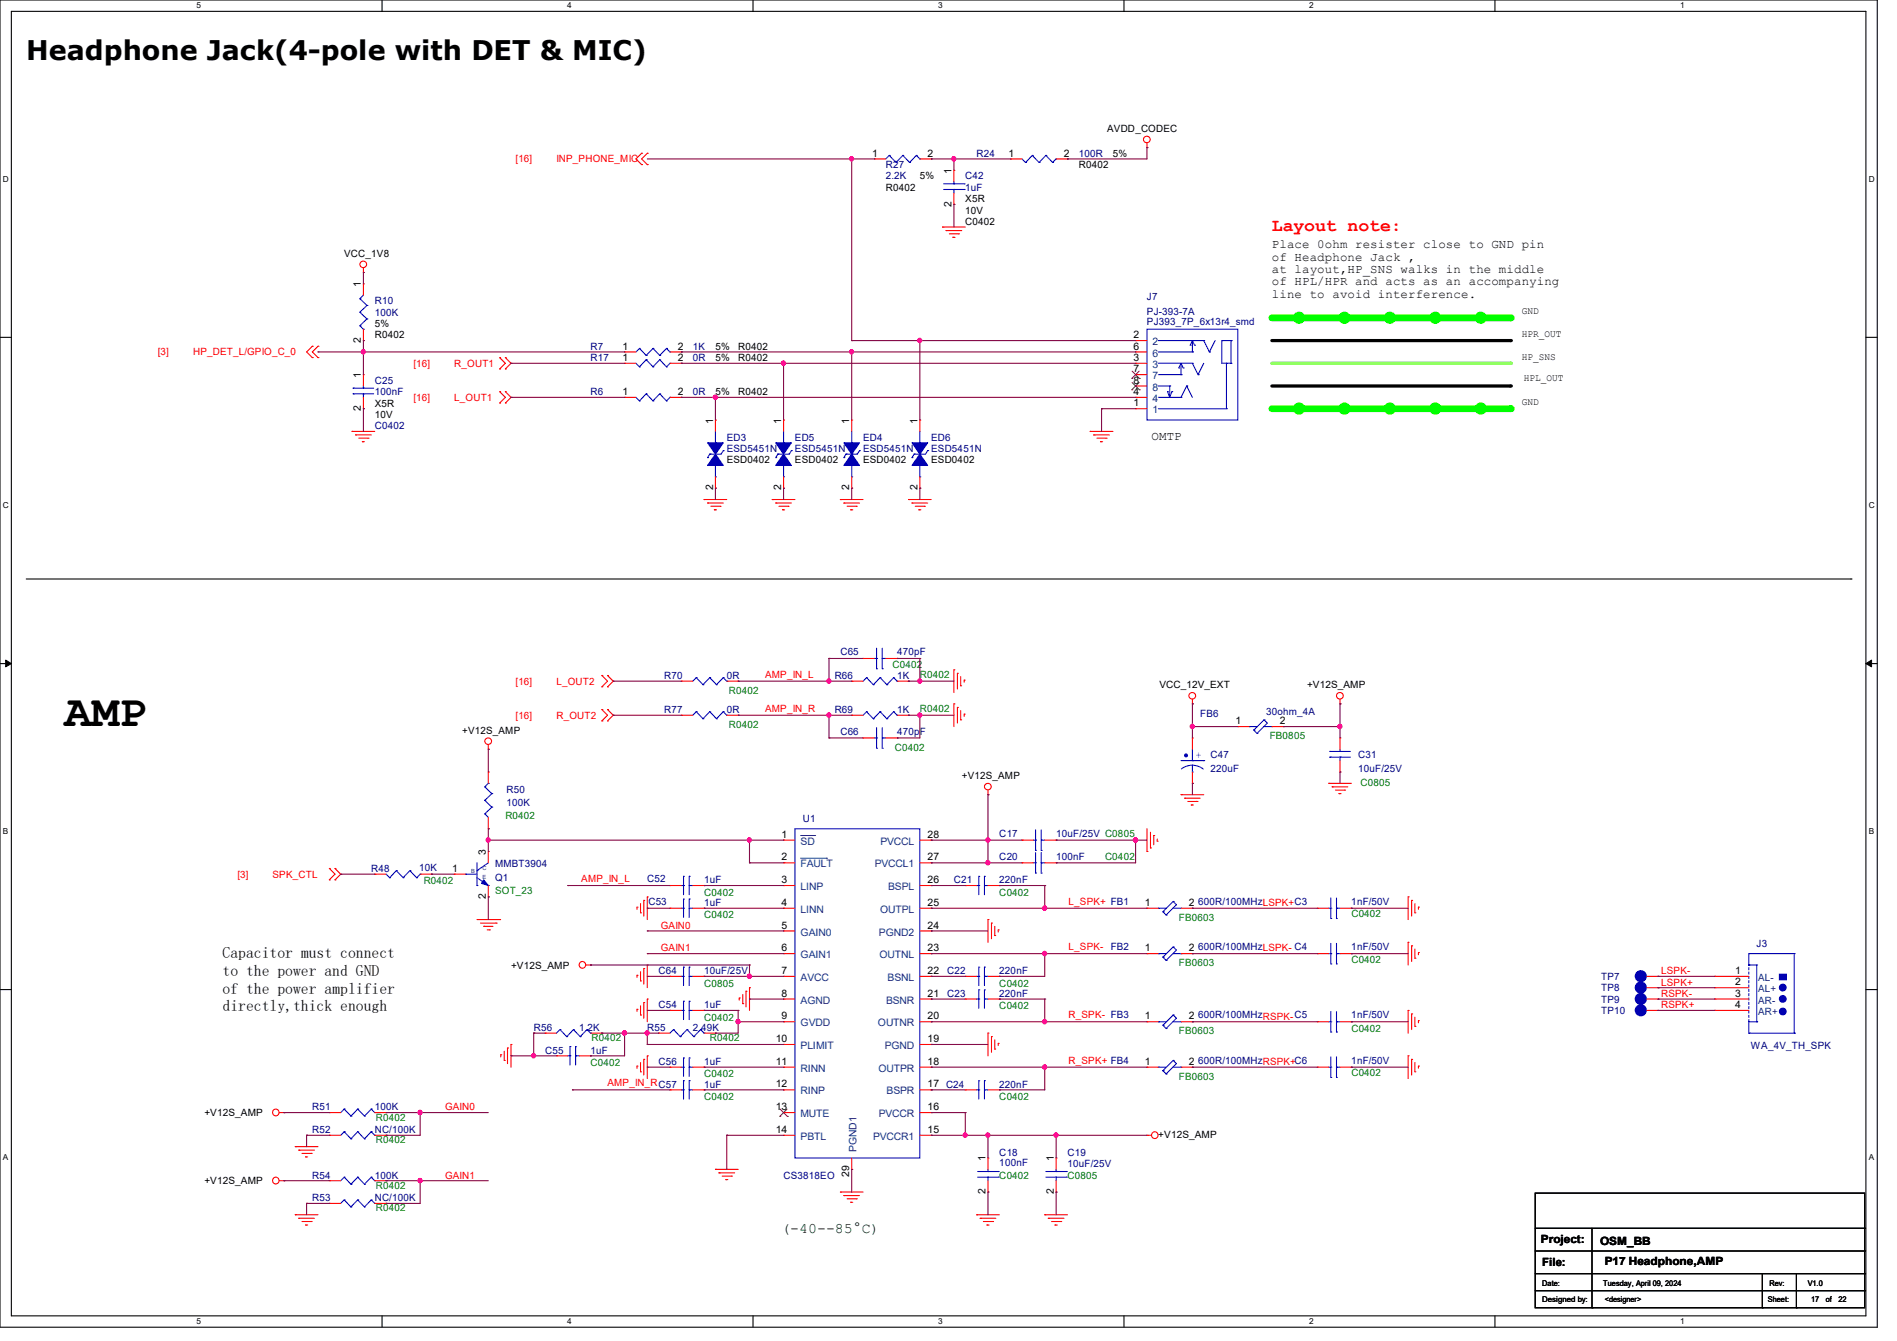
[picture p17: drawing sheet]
<svg xmlns="http://www.w3.org/2000/svg" width="297mm" height="210mm" viewBox="0 0 297 210" stroke-linecap="round" stroke-linejoin="round" font-family="sans-serif">
<defs><g id="words">
<text font-size="7.1" x="10.1" y="113.7">AMP</text>
<text font-size="4.2" x="4.1" y="9.4">Headphone Jack(4-pole with DET &amp; MIC)</text>
<text font-size="2.8" fill="#f00" x="199.1" y="36.2">Layout note:</text>
<g font-size="2.5">
<text x="34.8" y="150">Capacitor must connect</text>
<text x="34.8" y="152.8">to the power and GND</text>
<text x="34.8" y="155.6">of the power amplifier</text>
<text x="34.8" y="158.4">directly,thick enough</text>
</g>
<text font-size="2.3" fill="#004000" x="122.3" y="193.2">(-40--85°C)</text>
<g font-size="1.9">
<text x="199.1" y="38.9">Place 0ohm resister close to GND pin</text>
<text x="199.1" y="40.8">of Headphone Jack ,</text>
<text x="199.1" y="42.8">at layout,HP_SNS walks in the middle</text>
<text x="199.1" y="44.7">of HPL/HPR and acts as an accompanying</text>
<text x="199.1" y="46.7">line to avoid interference.</text>
<text x="180.3" y="68.9">OMTP</text>
</g>
<g font-size="1.8">
<text x="241.3" y="194.7">Project:</text>
<text x="250.5" y="194.9">OSM_BB</text>
<text x="241.5" y="198.3">File:</text>
<text x="251.3" y="198.1">P17 Headphone,AMP</text>
</g>
<g font-size="1.6">
<text x="173.4" y="20.7">AVDD_CODEC</text>
<text x="136.6" y="24.5">1</text>
<text x="138.7" y="29.9">R0402</text>
<text x="144" y="28.1">5%</text>
<text x="145.2" y="24.5">2</text>
<text x="149" y="27.2" transform="rotate(-90 149 27.2)">1</text>
<text x="157.9" y="24.5">1</text>
<text x="166.6" y="24.5">2</text>
<text x="168.9" y="26.3">R0402</text>
<text x="174.2" y="24.6">5%</text>
<text x="149" y="32.3" transform="rotate(-90 149 32.3)">2</text>
<text x="151.1" y="35.2">C0402</text>
<text x="151.1" y="31.7">X5R</text>
<text x="151.1" y="33.4">10V</text>
<text x="53.9" y="40.2">VCC_1V8</text>
<text x="56.5" y="45" transform="rotate(-90 56.5 45)">1</text>
<text x="56.5" y="53.7" transform="rotate(-90 56.5 53.7)">2</text>
<text x="58.7" y="53">R0402</text>
<text x="58.7" y="51.2">5%</text>
<text x="177.5" y="53">2</text>
<text x="238.3" y="49.2">GND</text>
<text x="238.3" y="52.8">HPR_OUT</text>
<text x="56.5" y="59.2" transform="rotate(-90 56.5 59.2)">1</text>
<text x="97.4" y="56.5">1</text>
<text x="97.4" y="54.7">1</text>
<text x="106.1" y="56.5">2</text>
<text x="106.1" y="54.7">2</text>
<text x="112" y="56.6">5%</text>
<text x="112" y="54.8">5%</text>
<text x="115.6" y="56.6">R0402</text>
<text x="115.6" y="54.8">R0402</text>
<text x="177.5" y="56.5">3</text>
<text x="177.5" y="54.7">6</text>
<text x="177.5" y="58.3">7</text>
<text x="238.3" y="56.3">HP_SNS</text>
<text x="238.6" y="59.7">HPL_OUT</text>
<text x="56.5" y="64.3" transform="rotate(-90 56.5 64.3)">2</text>
<text x="58.7" y="63.7">X5R</text>
<text x="58.7" y="65.4">10V</text>
<text x="97.4" y="61.8">1</text>
<text x="106.1" y="61.8">2</text>
<text x="112" y="61.9">5%</text>
<text x="115.6" y="61.9">R0402</text>
<text x="177.5" y="63.6">1</text>
<text x="177.5" y="61.8">4</text>
<text x="177.5" y="60.1">8</text>
<text x="238.3" y="63.5">GND</text>
<text x="111.6" y="66.3" transform="rotate(-90 111.6 66.3)">1</text>
<text x="122.3" y="66.3" transform="rotate(-90 122.3 66.3)">1</text>
<text x="133" y="66.3" transform="rotate(-90 133 66.3)">1</text>
<text x="143.6" y="66.3" transform="rotate(-90 143.6 66.3)">1</text>
<text x="111.6" y="76.8" transform="rotate(-90 111.6 76.8)">2</text>
<text x="113.8" y="72.6">ESD0402</text>
<text x="122.3" y="76.8" transform="rotate(-90 122.3 76.8)">2</text>
<text x="124.5" y="72.6">ESD0402</text>
<text x="133" y="76.8" transform="rotate(-90 133 76.8)">2</text>
<text x="135.1" y="72.6">ESD0402</text>
<text x="143.6" y="76.8" transform="rotate(-90 143.6 76.8)">2</text>
<text x="145.8" y="72.6">ESD0402</text>
<text x="181.5" y="107.8">VCC_12V_EXT</text>
<text x="204.6" y="107.8">+V12S_AMP</text>
<text x="193.5" y="113.4">1</text>
<text x="200.4" y="113.4">2</text>
<text x="72.3" y="114.9">+V12S_AMP</text>
<text x="150.6" y="122">+V12S_AMP</text>
<text x="122.3" y="131.2">1</text>
<text x="145.2" y="131.2">28</text>
<text x="70.8" y="136.5">1</text>
<text x="76.1" y="133.9" transform="rotate(-90 76.1 133.9)">3</text>
<text x="122.3" y="134.7">2</text>
<text x="145.2" y="134.7">27</text>
<text x="76.1" y="140.8" transform="rotate(-90 76.1 140.8)">2</text>
<text x="122.3" y="141.9">4</text>
<text x="122.3" y="138.3">3</text>
<text x="145.2" y="138.3">26</text>
<text x="145.2" y="141.9">25</text>
<text x="179.2" y="141.9">1</text>
<text x="186.1" y="141.9">2</text>
<text x="122.3" y="145.4">5</text>
<text x="122.3" y="149">6</text>
<text x="145.2" y="149">23</text>
<text x="145.2" y="145.4">24</text>
<text x="179.2" y="149">1</text>
<text x="186.1" y="149">2</text>
<text x="80" y="151.7">+V12S_AMP</text>
<text x="122.3" y="152.5">7</text>
<text x="145.2" y="152.5">22</text>
<text x="271.7" y="154.3">2</text>
<text x="271.7" y="152.5">1</text>
<text x="122.3" y="156.1">8</text>
<text x="122.3" y="159.6">9</text>
<text x="145.2" y="156.1">21</text>
<text x="145.2" y="159.6">20</text>
<text x="179.2" y="159.6">1</text>
<text x="186.1" y="159.6">2</text>
<text x="271.7" y="156.1">3</text>
<text x="271.7" y="157.9">4</text>
<text x="121.5" y="163.2">10</text>
<text x="121.5" y="166.8">11</text>
<text x="145.2" y="166.8">18</text>
<text x="145.2" y="163.2">19</text>
<text x="179.2" y="166.8">1</text>
<text x="186.1" y="166.8">2</text>
<text x="121.5" y="173.9">13</text>
<text x="121.5" y="170.3">12</text>
<text x="145.2" y="170.3">17 C24</text>
<text x="145.2" y="173.9">16</text>
<text x="32" y="174.8">+V12S_AMP</text>
<text x="121.5" y="177.4">14</text>
<text x="145.2" y="177.4">15</text>
<text x="181.4" y="178.2">+V12S_AMP</text>
<text x="32" y="185.5">+V12S_AMP</text>
<text x="133" y="184.4" transform="rotate(-90 133 184.4)">29</text>
<text x="154.3" y="181.9" transform="rotate(-90 154.3 181.9)">1</text>
<text x="165" y="181.9" transform="rotate(-90 165 181.9)">1</text>
<text x="154.3" y="187" transform="rotate(-90 154.3 187)">2</text>
<text x="165" y="187" transform="rotate(-90 165 187)">2</text>
</g>
<g font-size="1.6" fill="#f00">
<text x="80.7" y="25.4">[16]</text>
<text x="87.1" y="25.4">INP_PHONE_MIC</text>
<text x="24.7" y="55.7">[3]</text>
<text x="30.2" y="55.7">HP_DET_L/GPIO_C_0</text>
<text x="64.7" y="57.4">[16]</text>
<text x="71.1" y="57.4">R_OUT1</text>
<text x="64.7" y="62.8">[16]</text>
<text x="71.1" y="62.8">L_OUT1</text>
<text x="80.7" y="107.2">[16]</text>
<text x="87.1" y="107.2">L_OUT2</text>
<text x="119.8" y="106.1">AMP_IN_L</text>
<text x="80.7" y="112.6">[16]</text>
<text x="87.1" y="112.6">R_OUT2</text>
<text x="119.8" y="111.5">AMP_IN_R</text>
<text x="37.2" y="137.5">[3]</text>
<text x="42.7" y="137.5">SPK_CTL</text>
<text x="91" y="138.1">AMP_IN_L</text>
<text x="167.3" y="141.7">L_SPK+ FB1</text>
<text x="103.5" y="145.5">GAIN0</text>
<text x="103.5" y="149">GAIN1</text>
<text x="167.3" y="148.8">L_SPK-</text>
<text x="260.1" y="152.6">LSPK-</text>
<text x="260.1" y="154.3">LSPK+</text>
<text x="167.3" y="159.5">R_SPK- FB3</text>
<text x="260.1" y="156.1">RSPK-</text>
<text x="260.1" y="157.9">RSPK+</text>
<text x="167.3" y="166.6">R_SPK+ FB4</text>
<text x="69.7" y="173.9">GAIN0</text>
<text x="95.1" y="170.1">AMP_IN_RC57</text>
<text x="69.7" y="184.6">GAIN1</text>
</g>
<g font-size="1.6" fill="#000080">
<text x="138.7" y="26.3">R27</text>
<text x="138.7" y="28.1">2.2K</text>
<text x="151.1" y="28.1">C42</text>
<text x="151.1" y="29.9">1uF</text>
<text x="152.9" y="24.6">R24</text>
<text x="168.9" y="24.6">100R</text>
<text x="58.7" y="47.7">R10</text>
<text x="179.6" y="46.9">J7</text>
<text x="58.7" y="49.4">100K</text>
<text x="179.6" y="49.3">PJ-393-7A</text>
<text x="179.6" y="50.9">PJ393_7P_6x13r4_smd</text>
<text x="92.5" y="56.6">R17</text>
<text x="92.5" y="54.8">R7</text>
<text x="108.5" y="56.6">0R</text>
<text x="108.5" y="54.8">1K</text>
<text x="58.7" y="60.1">C25</text>
<text x="58.7" y="61.9">100nF</text>
<text x="92.5" y="61.9">R6</text>
<text x="108.5" y="61.9">0R</text>
<text x="58.7" y="67.2">C0402</text>
<text x="113.8" y="69">ED3</text>
<text x="113.8" y="70.8">ESD5451N</text>
<text x="124.5" y="69">ED5</text>
<text x="124.5" y="70.8">ESD5451N</text>
<text x="135.1" y="69">ED4</text>
<text x="135.1" y="70.8">ESD5451N</text>
<text x="145.8" y="69">ED6</text>
<text x="145.8" y="70.8">ESD5451N</text>
<text x="104" y="106.3">R70</text>
<text x="113.8" y="106.3">0R</text>
<text x="130.7" y="106.3">R66</text>
<text x="131.6" y="102.6">C65</text>
<text x="140.5" y="102.6">470pF</text>
<text x="140.5" y="106.3">1K</text>
<text x="104" y="111.7">R77</text>
<text x="113.8" y="111.7">0R</text>
<text x="130.7" y="111.7">R69</text>
<text x="140.5" y="111.7">1K</text>
<text x="187.9" y="112.2">FB6</text>
<text x="198.2" y="112">30ohm_4A</text>
<text x="131.6" y="115.1">C66</text>
<text x="140.5" y="115.1">470pF</text>
<text x="189.5" y="118.8">C47</text>
<text x="212.6" y="118.8">C31</text>
<text x="79.3" y="124.1">R50</text>
<text x="189.5" y="120.9">220uF</text>
<text x="212.6" y="120.9">10uF/25V</text>
<text x="79.3" y="126.2">100K</text>
<text x="125.7" y="128.7">U1</text>
<text x="156.5" y="131.1">C17</text>
<text x="165.3" y="131.1">10uF/25V C0805</text>
<text x="58.1" y="136.6">R48</text>
<text x="65.6" y="136.4">10K</text>
<text x="77.5" y="135.8">MMBT3904</text>
<text x="156.5" y="134.6">C20</text>
<text x="165.3" y="134.6">100nF</text>
<text x="77.5" y="138">Q1</text>
<text x="101.3" y="138.2">C52</text>
<text x="101.5" y="141.7">C53</text>
<text x="110.2" y="141.9">1uF</text>
<text x="110.2" y="138.3">1uF</text>
<text x="149.4" y="138.3">C21</text>
<text x="156.5" y="138.3">220nF</text>
<text x="187.6" y="141.7">600R/100MHzLSPK+C3</text>
<text x="211.6" y="141.7">1nF/50V</text>
<text x="173.9" y="148.8">FB2</text>
<text x="187.6" y="148.8">600R/100MHzLSPK- C4</text>
<text x="211.6" y="148.8">1nF/50V</text>
<text x="275" y="148.3">J3</text>
<text x="103.1" y="152.6">C64</text>
<text x="110.2" y="152.6">10uF/25V</text>
<text x="148.3" y="152.6">C22</text>
<text x="156.5" y="152.6">220nF</text>
<text x="250.7" y="153.5">TP7</text>
<text x="250.7" y="155.2">TP8</text>
<text x="83.6" y="161.5">R56</text>
<text x="90.7" y="161.5">1.2K</text>
<text x="101.3" y="161.5">R55</text>
<text x="103.1" y="157.9">C54</text>
<text x="108.5" y="161.5">2.49K</text>
<text x="110.2" y="157.9">1uF</text>
<text x="148.3" y="156.1">C23</text>
<text x="156.5" y="156.1">220nF</text>
<text x="187.6" y="159.5">600R/100MHzRSPK-C5</text>
<text x="211.6" y="159.5">1nF/50V</text>
<text x="250.7" y="158.8">TP10</text>
<text x="250.7" y="157">TP9</text>
<text x="85.3" y="165">C55</text>
<text x="92.4" y="165">1uF</text>
<text x="103.1" y="166.8">C56</text>
<text x="110.2" y="166.8">1uF</text>
<text x="187.6" y="166.6">600R/100MHzRSPK+C6</text>
<text x="211.6" y="166.6">1nF/50V</text>
<text x="274.1" y="164.3">WA_4V_TH_SPK</text>
<text x="48.9" y="173.9">R51</text>
<text x="58.7" y="173.9">100K</text>
<text x="110.2" y="170.3">1uF</text>
<text x="156.5" y="170.3">220nF</text>
<text x="48.9" y="177.5">R52</text>
<text x="58.7" y="177.5">NC/100K</text>
<text x="48.9" y="184.6">R54</text>
<text x="58.7" y="184.6">100K</text>
<text x="122.7" y="184.6">CS3818EO</text>
<text x="156.5" y="181">C18</text>
<text x="156.5" y="182.6">100nF</text>
<text x="167.1" y="181">C19</text>
<text x="167.1" y="182.8">10uF/25V</text>
<text x="48.9" y="188.1">R53</text>
<text x="58.7" y="188.1">NC/100K</text>
</g>
<g font-size="1.6" fill="#004080">
<text x="180.5" y="54.1">2</text>
<text x="180.5" y="57.6">3</text>
<text x="180.5" y="55.8">6</text>
<text x="180.5" y="59.4">7</text>
<text x="180.5" y="64.7">1</text>
<text x="180.5" y="63">4</text>
<text x="180.5" y="61.2">8</text>
<text x="125.3" y="135.8">FAULT</text>
<text x="125.3" y="132.3">SD</text>
<text x="136.9" y="135.8">PVCCL1</text>
<text x="137.8" y="132.3">PVCCL</text>
<text x="125.3" y="143">LINN</text>
<text x="125.3" y="139.4">LINP</text>
<text x="137.8" y="143">OUTPL</text>
<text x="139.1" y="139.4">BSPL</text>
<text x="125.3" y="146.5">GAIN0</text>
<text x="137.6" y="146.5">PGND2</text>
<text x="125.3" y="153.6">AVCC</text>
<text x="125.3" y="150.1">GAIN1</text>
<text x="137.7" y="150.1">OUTNL</text>
<text x="139" y="153.6">BSNL</text>
<text x="275.2" y="155.4">AL+</text>
<text x="275.2" y="153.6">AL-</text>
<text x="125.3" y="157.2">AGND</text>
<text x="125.3" y="160.7">GVDD</text>
<text x="137.5" y="160.7">OUTNR</text>
<text x="138.7" y="157.2">BSNR</text>
<text x="275.2" y="157.2">AR-</text>
<text x="275.2" y="159">AR+</text>
<text x="125.3" y="164.3">PLIMIT</text>
<text x="125.3" y="167.9">RINN</text>
<text x="137.5" y="167.9">OUTPR</text>
<text x="138.5" y="164.3">PGND</text>
<text x="125.3" y="171.4">RINP</text>
<text x="138.8" y="171.4">BSPR</text>
<text x="125.3" y="175">MUTE</text>
<text x="125.3" y="178.5">PBTL</text>
<text x="136.7" y="178.5">PVCCR1</text>
<text x="137.6" y="175">PVCCR</text>
<text x="134.1" y="180.5" transform="rotate(-90 134.1 180.5)">PGND1</text>
</g>
<g font-size="1.6" fill="#008000">
<text x="139.7" y="104.6">C0402</text>
<text x="144" y="106.2">R0402</text>
<text x="114.1" y="108.7">R0402</text>
<text x="144" y="111.5">R0402</text>
<text x="114.1" y="114">R0402</text>
<text x="140.1" y="117.6">C0402</text>
<text x="198.8" y="115.8">FB0805</text>
<text x="213" y="123.1">C0805</text>
<text x="79.1" y="128.2">R0402</text>
<text x="173" y="134.6">C0402</text>
<text x="66.3" y="138.5">R0402</text>
<text x="77.5" y="140">SOT_23</text>
<text x="110.2" y="143.8">C0402</text>
<text x="110.2" y="140.3">C0402</text>
<text x="156.5" y="140.3">C0402</text>
<text x="211.6" y="143.7">C0402</text>
<text x="184.6" y="144.2">FB0603</text>
<text x="110.2" y="154.5">C0805</text>
<text x="156.5" y="154.5">C0402</text>
<text x="184.6" y="151.3">FB0603</text>
<text x="211.6" y="150.8">C0402</text>
<text x="110.2" y="159.8">C0402</text>
<text x="156.5" y="158.1">C0402</text>
<text x="211.6" y="161.6">C0402</text>
<text x="92.5" y="167">C0402</text>
<text x="92.6" y="163.1">R0402</text>
<text x="111.1" y="163.1">R0402</text>
<text x="184.6" y="162">FB0603</text>
<text x="110.2" y="168.7">C0402</text>
<text x="110.2" y="172.3">C0402</text>
<text x="156.5" y="172.3">C0402</text>
<text x="184.6" y="169.1">FB0603</text>
<text x="211.6" y="168.6">C0402</text>
<text x="58.8" y="179.1">R0402</text>
<text x="58.8" y="175.5">R0402</text>
<text x="156.5" y="184.6">C0402</text>
<text x="167.1" y="184.6">C0805</text>
<text x="58.8" y="186.2">R0402</text>
<text x="58.8" y="189.7">R0402</text>
</g>
<text font-size="1.6" fill="#00f" x="187.2" y="118.7">+</text>
<g font-size="1.3">
<text x="30.8" y="1.3">5</text>
<text x="88.8" y="1.3">4</text>
<text x="146.9" y="1.3">3</text>
<text x="205" y="1.3">2</text>
<text x="263.1" y="1.3">1</text>
<text x=".5" y="28.4">D</text>
<text x="292.6" y="28.4">D</text>
<text x=".5" y="79.5">C</text>
<text x="292.6" y="79.5">C</text>
<text x=".5" y="130.6">B</text>
<text x="292.6" y="130.6">B</text>
<text x=".5" y="181.7">A</text>
<text x="292.6" y="181.7">A</text>
<text x="30.8" y="207.4">5</text>
<text x="88.8" y="207.4">4</text>
<text x="146.9" y="207.4">3</text>
<text x="205" y="207.4">2</text>
<text x="263.1" y="207.4">1</text>
</g>
<g font-size="1.2">
<text x="241.5" y="201.3">Date:</text>
<text x="241.5" y="203.8">Designed by:</text>
<text x="251" y="201.3">Tuesday, April 09, 2024</text>
<text x="251.2" y="203.8">&lt;designer&gt;</text>
<text x="276.8" y="203.8">Sheet:</text>
<text x="277" y="201.3">Rev:</text>
<text x="283" y="201.3">V1.0</text>
<text x="283.6" y="203.8">17</text>
<text x="285.9" y="203.8">of</text>
<text x="287.9" y="203.8">22</text>
</g>
<g font-size=".9" fill="#004080">
<text x="73.8" y="136.7">B</text>
<text x="75.6" y="137.7">E</text>
<text x="75.6" y="136.3">C</text>
</g>
</g></defs>
<path d="M0 0h293.9v207.9h-293.9zM1.8 1.8h290.3v204.3h-290.3z" fill="none" stroke="#000" stroke-width=".17"/>
<g fill="#fff">
<path d="M30.8 .2h.7v1.4h-.7z"/>
<path d="M30.8 206.2h.7v1.4h-.7z"/>
</g>
<path d="M59.8 0v1.8M59.8 206.1v1.8" fill="none" stroke="#000" stroke-width=".17"/>
<g fill="#fff">
<path d="M88.8 .2h.7v1.4h-.7z"/>
<path d="M88.8 206.2h.7v1.4h-.7z"/>
</g>
<path d="M117.9 0v1.8M117.9 206.1v1.8" fill="none" stroke="#000" stroke-width=".17"/>
<g fill="#fff">
<path d="M146.9 .2h.7v1.4h-.7z"/>
<path d="M146.9 206.2h.7v1.4h-.7z"/>
</g>
<path d="M176 0v1.8M176 206.1v1.8" fill="none" stroke="#000" stroke-width=".17"/>
<g fill="#fff">
<path d="M205 .2h.7v1.4h-.7z"/>
<path d="M205 206.2h.7v1.4h-.7z"/>
</g>
<path d="M234.1 0v1.8M234.1 206.1v1.8" fill="none" stroke="#000" stroke-width=".17"/>
<g fill="#fff">
<path d="M263.1 .2h.6v1.4h-.6z"/>
<path d="M263.1 206.2h.6v1.4h-.6z"/>
<path d="M.5 27.3h.9v1.4h-.9z"/>
<path d="M292.6 27.3h.9v1.4h-.9z"/>
<path d="M.5 78.4h.9v1.4h-.9z"/>
<path d="M292.6 78.4h.9v1.4h-.9z"/>
</g>
<path d="M0 52.8h1.8M292.1 52.8h1.8" fill="none" stroke="#000" stroke-width=".17"/>
<g fill="#fff">
<path d="M.5 129.5h.8v1.4h-.8z"/>
<path d="M292.6 129.5h.8v1.4h-.8z"/>
</g>
<path d="M0 103.9h1.8M292.1 103.9h1.8" fill="none" stroke="#000" stroke-width=".17"/>
<path d="M.9 103.4l.9 .5-.9 .5zM292.1 103.9l.9-.5v1z" fill="#000" stroke="#000" stroke-width=".16"/>
<g fill="#fff">
<path d="M.5 180.5h.8v1.4h-.8z"/>
<path d="M292.6 180.5h.8v1.4h-.8z"/>
</g>
<path d="M0 155h1.8M292.1 155h1.8" fill="none" stroke="#000" stroke-width=".17"/>
<g fill="#0f0" stroke="#0f0" stroke-width=".17">
<circle cx="203.4" cy="49.8" r=".87"/>
<circle cx="210.5" cy="49.8" r=".87"/>
<circle cx="217.6" cy="49.8" r=".87"/>
<circle cx="224.7" cy="49.8" r=".87"/>
<circle cx="231.8" cy="49.8" r=".87"/>
</g>
<path d="M199.1 49.8h37.4" fill="none" stroke="#0f0" stroke-width="1.1"/>
<circle cx="236.5" cy="49.8" r=".53" fill="#0f0"/>
<path d="M199.1 53.3h37.4" fill="none" stroke="#000" stroke-width=".51"/>
<circle cx="236.5" cy="53.3" r=".25" fill="#000"/>
<path d="M199.1 56.9h37.4" fill="none" stroke="#80ff00" stroke-width=".51"/>
<circle cx="236.5" cy="56.9" r=".25" fill="#80ff00"/>
<path d="M199.1 60.5h37.4" fill="none" stroke="#000" stroke-width=".51"/>
<circle cx="236.5" cy="60.5" r=".25" fill="#000"/>
<g fill="#0f0" stroke="#0f0" stroke-width=".17">
<circle cx="203.4" cy="64" r=".87"/>
<circle cx="210.5" cy="64" r=".87"/>
<circle cx="217.6" cy="64" r=".87"/>
<circle cx="224.7" cy="64" r=".87"/>
<circle cx="231.8" cy="64" r=".87"/>
</g>
<path d="M199.1 64h37.4" fill="none" stroke="#0f0" stroke-width="1.1"/>
<circle cx="236.5" cy="64" r=".53" fill="#0f0"/>
<g fill="none" stroke="#000" stroke-width=".17">
<path d="M4.1 90.7h285.7M289.8 90.7h.1M240.4 186.9h51.5v17.9h-51.5zM240.4 192.4h51.5M240.4 195.9h51.5M240.4 199.5h51.5M249.3 192.4v12.4M275.9 199.5v5.3M281.3 199.5v5.3M291.9 192.4h.1M291.9 195.9h.1M291.9 199.5h.1"/>
<path d="M240.4 202.1h51.5M249.3 204.8h.1M275.9 204.8h.1M281.3 204.8h.1M291.9 202.1h.1"/>
</g>
<g fill="none" stroke="#f00" stroke-width=".17">
<path d="M100.5 25.8h.1M100.5 24h.1M100.5 24l-.9 .9 .9 .9M101.3 25.8h.1M101.3 24h.1M101.3 24l-.8 .9 .8 .9M136.9 24.9h.1M136.9 24.9h1.8M144 24.9h1.8M145.8 24.9h.1M147.6 35.6h.1M147.6 35.6h3.5"/>
<path d="M148.1 36.1h.1M148.1 36.1h2.5M148.6 36.6h1.5M149.2 37.2h.1M149.2 37.2h.3M149.4 26.7h.1M149.4 32h.1M149.4 26.7v1.7M149.4 30.2v1.8M150.1 36.6h.1M158.2 24.9h.1M158.2 24.9h1.8"/>
<path d="M165.4 24.9h1.7M167.1 24.9h.1M179.6 23.1h.1M179.6 22.4v.7M48.9 56h.1M48.9 54.2h.1M48.9 54.2l-.9 .9 .9 .9M49.8 56h.1M49.8 54.2h.1M49.8 54.2l-.9 .9 .9 .9M56.9 42.7h.1M56.9 44.4h.1"/>
<path d="M56.9 53.3h.1M56.9 58.7h.1M56.9 42v.7M56.9 44.4v1.8M56.9 51.6v1.7M56.9 58.7v1.8M78.2 56h.1M78.2 57.8h.1M78.2 56l.9 .9-.9 .9M79.1 57.8h.1M79.1 56h.1M79.1 56l.9 .9-.9 .9"/>
<path d="M97.8 56.9h.1M97.8 55.1h.1M97.8 56.9h1.8M97.8 55.1h1.8M104.9 56.9h1.8M104.9 55.1h1.8M106.7 56.9h.1M106.7 55.1h.1M177.8 53.3h.1M177.8 56.9h.1M177.8 55.1h.1M177.8 58.7h.1"/>
<path d="M177.8 56.9h1.8M177.8 53.3h1.8M177.8 55.1h1.8M177.8 58.7h1.8M55.1 67.6h.1M55.1 67.6h3.6M55.7 68.1h.1M55.7 68.1h2.4M56.2 68.6h1.4M56.7 69.2h.1M56.7 69.2h.4M56.9 64h.1"/>
<path d="M56.9 62.2v1.8M57.6 68.6h.1M78.2 61.3h.1M78.2 63.1h.1M78.2 61.3l.9 .9-.9 .9M79.1 63.1h.1M79.1 61.3h.1M79.1 61.3l.9 .9-.9 .9M97.8 62.2h.1M97.8 62.2h1.8M104.9 62.2h1.8M106.7 62.2h.1"/>
<path d="M110.2 78.2h.1M110.2 78.2h3.6M110.8 78.8h.1M110.8 78.8h2.4M111.3 79.3h1.4M111.8 79.8h.1M111.8 79.8h.4M112 65.8h.1M112 76.5h.1M112 65.8v1.8M112 74.7v1.8M112.7 79.3h.1"/>
<path d="M120.9 78.2h.1M120.9 78.2h3.6M121.5 78.8h.1M121.5 78.8h2.4M122 79.3h1.4M122.5 79.8h.1M122.5 79.8h.4M122.7 65.8h.1M122.7 76.5h.1M122.7 65.8v1.8M122.7 74.7v1.8M123.4 79.3h.1"/>
<path d="M131.6 78.2h.1M131.6 78.2h3.5M132.1 78.8h.1M132.1 78.8h2.5M132.6 79.3h1.5M133.2 79.8h.1M133.2 79.8h.3M133.3 65.8h.1M133.3 76.5h.1M133.3 65.8v1.8M133.3 74.7v1.8M134.1 79.3h.1"/>
<path d="M142.2 78.2h.1M142.2 78.2h3.6M142.8 78.8h.1M142.8 78.8h2.4M143.3 79.3h1.4M143.8 79.8h.1M143.8 79.8h.4M144 65.8h.1M144 76.5h.1M144 65.8v1.8M144 74.7v1.8M144.7 79.3h.1"/>
<path d="M170.7 67.6h.1M170.7 67.6h3.5M171.2 68.1h.1M171.2 68.1h2.5M171.7 68.6h1.5M172.3 69.2h.1M172.3 69.2h.3M173.2 68.6h.1M177.8 64h.1M177.8 62.2h.1M177.8 60.5h.1M177.8 64h1.8"/>
<path d="M177.8 62.2h1.8M177.8 60.5h1.8M76.5 117.3h.1M76.5 116.6v.7M94.2 105.8h.1M94.2 107.6h.1M94.2 111.1h.1M94.2 112.9h.1M94.2 105.8l.9 .9-.9 .9M94.2 111.1l.9 .9-.9 .9M95.1 107.6h.1M95.1 105.8h.1"/>
<path d="M95.1 112.9h.1M95.1 111.1h.1M95.1 105.8l.9 .9-.9 .9M95.1 111.1l.9 .9-.9 .9M106.7 106.7h.1M106.7 112h.1M106.7 106.7h1.8M106.7 112h1.8M113.8 106.7h1.8M113.8 112h1.8M115.6 106.7h.1M115.6 112h.1"/>
<path d="M133.3 106.7h.1M133.3 112h.1M133.3 106.7h1.8M133.3 112h1.8M135.1 103.1h.1M135.1 115.6h.1M135.1 103.1h1.8M135.1 115.6h1.8M138.7 103.1h1.8M138.7 115.6h1.8M140.5 103.1h.1M140.5 115.6h.1"/>
<path d="M140.5 106.7h1.7M140.5 112h1.7M142.2 106.7h.1M142.2 112h.1M149.4 104.9h.1M149.4 110.2h.1M149.4 104.9v3.6M149.4 110.2v3.6M149.9 105.5h.1M149.9 110.8h.1M149.9 105.5v2.4M149.9 110.8v2.4"/>
<path d="M150.4 107.4h.1M150.4 112.7h.1M150.4 106v1.4M150.4 111.3v1.4M151 106.5h.1M151 111.8h.1M151 106.5v.3M151 111.8v.4M186.7 110.2h.1M186.7 115.6h.1M186.7 109.5v.7M186.7 115.6v1.7"/>
<path d="M193.8 113.8h.1M193.8 113.8h1.8M199.1 113.8h1.8M200.9 113.8h.1M209.8 110.2h.1M209.8 115.6h.1M209.8 109.5v.7M209.8 115.6v1.7M209.8 119.1v1.8M51.6 136h.1M51.6 137.8h.1M51.6 136l.9 .9-.9 .9"/>
<path d="M52.5 137.8h.1M52.5 136h.1M52.5 136l.8 .9-.8 .9M58.7 136.9h.1M58.7 136.9h1.8M65.8 136.9h1.8M67.6 136.9h.1M71.1 136.9h.1M71.1 136.9h1.8M76.5 129.8h.1M76.5 120.9h.1M76.5 133.3h.1"/>
<path d="M76.5 120.9v1.8M76.5 128v1.8M76.5 133.3v1.8M76.5 138.7v1.8M104.9 138.7h.1M104.9 138.7h1.8M108.5 138.7h1.7M110.2 138.7h.1M122.7 135.1h.1M122.7 138.7h.1M122.7 131.6h.1M122.7 135.1h1.8"/>
<path d="M122.7 138.7h1.8M122.7 131.6h1.8M144 135.1h1.8M144 138.7h1.8M144 131.6h1.8M145.8 138.7h.1M145.8 131.6h.1M145.8 135.1h.1M151.1 138.7h.1M151.1 138.7h1.8M154.7 124.5h.1M154.7 123.7v.8"/>
<path d="M154.7 138.7h1.8M156.5 138.7h.1M160 135.1h.1M160 131.6h.1M160 135.1h1.8M160 131.6h1.8M163.6 135.1h1.8M163.6 131.6h1.8M165.4 135.1h.1M165.4 131.6h.1M179.6 133.3h.1M179.6 129.8v3.5"/>
<path d="M180.1 132.8h.1M180.1 130.3v2.5M180.6 130.9h.1M180.6 130.9v1.4M181.2 131.7h.1M181.2 131.4v.3M184.9 124.5h.1M184.9 124.5h3.6M185.5 125h.1M185.5 125h2.4M186 125.5h1.4M186.5 126.1h.1"/>
<path d="M186.5 126.1h.4M186.7 122.7h.1M186.7 120.9v1.8M187.4 125.5h.1M208 122.7h.1M208 122.7h3.6M208.6 123.2h.1M208.6 123.2h2.4M209.1 123.7h1.4M209.6 124.3h.1M209.6 124.3h.4M209.8 120.9h.1"/>
<path d="M210.5 123.7h.1M74.7 144h3.5M75.2 144.6h2.5M75.7 145.1h.1M75.7 145.1h1.5M76.3 145.6h.3M76.5 140.5h.1M76.6 145.6h.1M77.7 144.6h.1M78.2 144h.1M91.7 151.1h.8M92.5 151.1h.1"/>
<path d="M99.7 142.1h.1M99.7 152.7h.1M99.7 158.1h.1M99.7 142.1v.3M99.7 152.7v.4M99.7 158.1v.3M100.3 143h.1M100.3 153.6h.1M100.3 159h.1M100.3 141.5v1.5M100.3 152.2v1.4M100.3 157.5v1.5"/>
<path d="M100.8 141h.1M100.8 151.7h.1M100.8 157h.1M100.8 141v2.5M100.8 151.7v2.4M100.8 157v2.5M101.3 140.5h.1M101.3 151.1h.1M101.3 156.5h.1M101.3 140.5v3.5M101.3 151.1v3.6M101.3 156.5v3.5"/>
<path d="M104.9 142.2h.1M104.9 152.9h.1M104.9 158.2h.1M104.9 152.9h1.8M104.9 158.2h1.8M104.9 142.2h1.8M108.5 152.9h1.7M108.5 158.2h1.7M108.5 142.2h1.7M110.2 142.2h.1M110.2 152.9h.1M110.2 158.2h.1"/>
<path d="M115.7 156.3h.1M115.7 156.3v.3M116.3 157.2h.1M116.3 155.7v1.5M116.8 155.2h.1M116.8 155.2v2.5M117.3 154.7h.1M117.3 154.7v3.5M122.7 156.5h.1M122.7 152.9h.1M122.7 145.8h.1M122.7 149.4h.1"/>
<path d="M122.7 142.2h.1M122.7 152.9h1.8M122.7 156.5h1.8M122.7 142.2h1.8M122.7 149.4h1.8M122.7 145.8h1.8M144 152.9h1.8M144 156.5h1.8M144 142.2h1.8M144 149.4h1.8M144 145.8h1.8M145.8 152.9h.1"/>
<path d="M145.8 156.5h.1M145.8 149.4h.1M145.8 142.2h.1M145.8 145.8h.1M151.1 152.9h.1M151.1 156.5h.1M151.1 152.9h1.8M151.1 156.5h1.8M154.7 144h.1M154.7 144v3.6M154.7 152.9h1.8M154.7 156.5h1.8"/>
<path d="M155.2 144.6h.1M155.2 144.6v2.4M155.7 146.5h.1M155.7 145.1v1.4M156.3 145.6h.1M156.3 145.6v.4M156.5 152.9h.1M156.5 156.5h.1M179.6 142.2h.1M179.6 149.4h.1M179.6 142.2h1.8M179.6 149.4h1.8"/>
<path d="M184.9 142.2h1.8M184.9 149.4h1.8M186.7 142.2h.1M186.7 149.4h.1M206.2 142.2h.1M206.2 149.4h.1M206.2 142.2h1.8M206.2 149.4h1.8M209.8 142.2h1.8M209.8 149.4h1.8M211.6 142.2h.1M211.6 149.4h.1"/>
<path d="M220.5 140.5h.1M220.5 147.6h.1M220.5 158.2h.1M220.5 140.5v3.5M220.5 147.6v3.5M220.5 158.2v3.6M221 141h.1M221 148.1h.1M221 158.8h.1M221 141v2.5M221 148.1v2.5M221 158.8v2.4"/>
<path d="M221.5 143h.1M221.5 150.1h.1M221.5 141.5v1.5M221.5 148.6v1.5M221.5 159.3v1.4M222.1 142.1h.1M222.1 149.2h.1M222.1 159.9h.1M222.1 142.1v.3M222.1 149.2v.3M222.1 159.9v.3M257.8 154.7h1.8"/>
<path d="M257.8 152.9h1.8M257.8 156.5h1.8M257.8 158.2h1.8M259.6 158.2h.1M259.6 152.9h.1M259.6 154.7h.1M259.6 156.5h.1M268.5 154.7h.1M268.5 152.9h.1M268.5 156.5h.1M268.5 158.2h.1M268.5 154.7h5.3"/>
<path d="M268.5 152.9h5.3M268.5 156.5h5.3M268.5 158.2h5.3M43.7 174.2h.7M44.4 174.2h.1M46.2 179.6h.1M46.2 179.6h3.6M51.6 177.8h.1M51.6 174.2h.1M51.6 174.2h1.7M51.6 177.8h1.7M58.7 174.2h1.8"/>
<path d="M58.7 177.8h1.8M60.5 177.8h.1M60.5 174.2h.1M78.4 165.2h.1M78.4 165.2v.3M79 166.1h.1M79 164.6v1.5M79.5 164.1h.1M79.5 164.1v2.5M80 163.6h.1M80 163.6v3.5M85.3 161.8h.1"/>
<path d="M85.3 161.8h1.8M87.1 165.4h.1M87.1 165.4h1.8M90.7 165.4h1.8M92.5 165.4h.1M92.5 161.8h1.7M94.2 161.8h.1M99.7 167h.1M99.7 167v.3M100.3 167.9h.1M100.3 166.4v1.5M100.8 165.9h.1"/>
<path d="M100.8 165.9v2.5M101.3 165.4h.1M101.3 165.4v3.5M103.1 161.8h.1M103.1 161.8h1.8M104.9 167.1h.1M104.9 170.7h.1M104.9 167.1h1.8M104.9 170.7h1.8M108.5 167.1h1.7M108.5 170.7h1.7M110.2 167.1h.1"/>
<path d="M110.2 170.7h.1M110.2 161.8h1.8M112 161.8h.1M122.7 160h.1M122.7 174.2h.1M122.7 177.8h.1M122.7 163.6h.1M122.7 167.1h.1M122.7 170.7h.1M122.7 174.2h1.8M122.7 177.8h1.8M122.7 167.1h1.8"/>
<path d="M122.7 160h1.8M122.7 170.7h1.8M122.7 163.6h1.8M144 174.2h1.8M144 177.8h1.8M144 167.1h1.8M144 160h1.8M144 170.7h1.8M144 163.6h1.8M145.8 170.7h.1M145.8 160h.1M145.8 167.1h.1"/>
<path d="M145.8 163.6h.1M145.8 174.2h.1M145.8 177.8h.1M151.1 170.7h.1M151.1 170.7h1.8M154.7 161.8h.1M154.7 161.8v3.6M154.7 170.7h1.8M155.2 162.3h.1M155.2 162.3v2.5M155.7 164.3h.1M155.7 162.9v1.4"/>
<path d="M156.3 163.4h.1M156.3 163.4v.3M156.5 170.7h.1M179.6 177.8h.1M179.6 160h.1M179.6 167.1h.1M179.6 177.8h.7M179.6 167.1h1.8M179.6 160h1.8M184.9 167.1h1.8M184.9 160h1.8M186.7 160h.1"/>
<path d="M186.7 167.1h.1M206.2 160h.1M206.2 167.1h.1M206.2 167.1h1.8M206.2 160h1.8M209.8 167.1h1.8M209.8 160h1.8M211.6 160h.1M211.6 167.1h.1M220.5 165.4h.1M220.5 165.4v3.5M221 165.9h.1"/>
<path d="M221 165.9v2.5M221.5 160.7h.1M221.5 167.9h.1M221.5 166.4v1.5M222.1 167h.1M222.1 167v.3M43.7 184.9h.7M44.4 184.9h.1M46.2 190.2h.1M46.2 190.2h3.6M46.8 180.1h.1M46.8 190.8h.1"/>
<path d="M46.8 180.1h2.4M46.8 190.8h2.4M47.3 180.6h1.4M47.3 191.3h1.4M47.8 181.2h.1M47.8 191.9h.1M47.8 181.2h.4M47.8 191.9h.4M48.7 180.6h.1M48.7 191.3h.1M51.6 184.9h.1M51.6 188.5h.1"/>
<path d="M51.6 184.9h1.7M51.6 188.5h1.7M58.7 184.9h1.8M58.7 188.5h1.8M60.5 184.9h.1M60.5 188.5h.1M112 183.1h.1M112 183.1h3.6M112.6 183.7h.1M112.6 183.7h2.4M113.1 184.2h1.4M113.6 184.7h.1"/>
<path d="M113.6 184.7h.4M114.5 184.2h.1M131.6 186.7h.1M131.6 186.7h3.5M132.1 187.2h.1M132.1 187.2h2.5M132.6 187.7h1.5M133.2 188.3h.1M133.2 188.3h.3M133.3 183.1h.1M133.3 181.4v1.7M134.1 187.7h.1"/>
<path d="M152.9 190.2h.1M152.9 190.2h3.6M153.5 190.8h.1M153.5 190.8h2.4M154 191.3h1.4M154.5 191.9h.1M154.5 191.9h.4M154.7 181.4h.1M154.7 186.7h.1M154.7 181.4v1.7M154.7 184.9v1.8M155.4 191.3h.1"/>
<path d="M163.6 190.2h.1M163.6 190.2h3.5M164.1 190.8h.1M164.1 190.8h2.5M164.6 191.3h1.5M165.2 191.9h.1M165.2 191.9h.3M165.4 181.4h.1M165.4 186.7h.1M165.4 181.4v1.7M165.4 184.9v1.8M166.1 191.3h.1"/>
<circle cx="179.6" cy="21.8" r=".52"/>
<circle cx="56.9" cy="41.4" r=".52"/>
<circle cx="76.4" cy="116.1" r=".52"/>
<circle cx="186.7" cy="109" r=".52"/>
<circle cx="209.8" cy="109" r=".52"/>
<circle cx="154.7" cy="123.2" r=".52"/>
<circle cx="91.2" cy="151.1" r=".52"/>
<circle cx="43.2" cy="174.2" r=".52"/>
<circle cx="180.8" cy="177.8" r=".52"/>
<circle cx="43.2" cy="184.9" r=".52"/>
</g>
<g fill="#00f" stroke="#00f" stroke-width=".17">
<path d="M75.7 137.8l.8 .9-1.1-.4z"/>
<path d="M278.6 152.6h1.1v.9h-1.1z" fill-rule="evenodd"/>
<path d="M110.8 69.3h2.4l-1.2 1.8z" fill-rule="evenodd"/>
<path d="M112 71.1l1.2 1.8h-2.4z" fill-rule="evenodd"/>
<path d="M121.5 69.3h2.4l-1.2 1.8z" fill-rule="evenodd"/>
<path d="M122.7 71.1l1.2 1.8h-2.4z" fill-rule="evenodd"/>
<path d="M132.1 69.3h2.5l-1.3 1.8z" fill-rule="evenodd"/>
<path d="M133.3 71.1l1.3 1.8h-2.5z" fill-rule="evenodd"/>
<path d="M142.8 69.3h2.4l-1.2 1.8z" fill-rule="evenodd"/>
<path d="M144 71.1l1.2 1.8h-2.4z" fill-rule="evenodd"/>
<circle cx="279.1" cy="156.4" r=".53"/>
<circle cx="279.1" cy="154.7" r=".53"/>
<circle cx="279.1" cy="158.4" r=".53"/>
<circle cx="256.9" cy="158.2" r=".87"/>
<circle cx="256.9" cy="152.9" r=".87"/>
<circle cx="256.9" cy="154.7" r=".87"/>
<circle cx="256.9" cy="156.4" r=".87"/>
<circle cx="185.7" cy="118.3" r=".23"/>
</g>
<g fill="none" stroke="#00f" stroke-width=".17">
<path d="M139.2 24.3h.1M139.2 24.3l-.5 .6M139.2 24.3l1.1 1.1M140.3 25.4h.1M141.4 24.3h.1M141.4 24.3l-1.1 1.1M141.4 24.3l1 1.1M142.4 25.4h.1M143.5 24.3h.1M143.5 24.3l-1.1 1.1M143.5 24.3l.5 .6M144 24.9h.1"/>
<path d="M147.7 29.7h3.3M147.7 28.8h3.3M149.4 28.8h.1M149.4 29.7h.1M149.4 28.4v.4M149.4 29.7v.5M151 29.7h.1M151 28.8h.1M160 24.9l.6 .5M160.6 25.4h.1M161.6 24.3h.1M161.6 24.3l-1 1.1"/>
<path d="M161.6 24.3l1.1 1.1M162.7 25.4h.1M163.7 24.3h.1M163.7 24.3l-1 1.1M163.7 24.3l1.1 1.1M164.8 25.4h.1M165.4 24.9h.1M165.4 24.9l-.6 .5M56.3 46.8h.1M56.3 48.9h.1M56.3 51h.1M56.3 46.8l1.1 1"/>
<path d="M56.3 48.9l1.1 1.1M56.3 51l.6 .6M56.9 51.6h.1M56.9 46.2l-.6 .6M57.4 47.8h.1M57.4 50h.1M57.4 47.8l-1.1 1.1M57.4 50l-1.1 1M99.6 56.9l.5 .5M100.1 57.4h.1M100.1 54.6h.1M100.1 54.6l-.5 .5"/>
<path d="M100.1 54.6l1.1 1.1M101.2 56.3h.1M101.2 55.7h.1M101.2 56.3l-1.1 1.1M101.2 56.3l1 1.1M102.2 57.4h.1M102.2 54.6h.1M102.2 54.6l-1 1.1M102.2 54.6l1.1 1.1M103.3 56.3h.1M103.3 55.7h.1M103.3 56.3l-1.1 1.1"/>
<path d="M103.3 56.3l1.1 1.1M104.4 57.4h.1M104.4 54.6h.1M104.4 54.6l-1.1 1.1M104.4 54.6l.5 .5M104.9 56.9h.1M104.9 55.1h.1M104.9 56.9l-.5 .5M179.6 51.6h14.2v14.2h-14.2zM181.4 58.7h3.5M181.4 56.9h5.3M181.4 55.1h5.3"/>
<path d="M181.4 53.3h7.1M184.6 57.6h.1M184.9 58.7h.1M184.9 56.9v1.8M184.9 56.9l-.3 .7M184.9 56.9l.4 .7M185.3 57.6h.1M186.4 54.1h.1M186.7 56.9h.1M186.7 55.1h.1M186.7 56.9l.9 1.8M186.7 53.3v1.8"/>
<path d="M186.7 53.3l-.3 .8M186.7 53.3l.3 .8M187 54.1h.1M187.6 58.7h.1M188.5 53.3h.1M188.5 56.9l-.9 1.8M188.5 53.3l.9 1.8M189.4 55.1h.1M190.2 53.3l-.8 1.8M191.3 53.3h.1M191.3 53.3v3.6h1.4M191.3 53.3h1.4"/>
<path d="M192 56.9h.1M192 56.9v7.1M192.7 56.9h.1M192.7 53.3h.1M192.7 53.3v3.6M55.3 61.7h.1M55.3 60.8h.1M55.3 61.7h3.2M55.3 60.8h3.2M56.9 60.8h.1M56.9 61.7h.1M56.9 60.5v.3"/>
<path d="M56.9 61.7v.5M99.6 62.2l.5 .6M100.1 62.8h.1M101.2 61.7h.1M101.2 61.7l-1.1 1.1M101.2 61.7l1 1.1M102.2 62.8h.1M103.3 61.7h.1M103.3 61.7l-1.1 1.1M103.3 61.7l1.1 1.1M104.4 62.8h.1M104.9 62.2h.1"/>
<path d="M104.9 62.2l-.5 .6M110.8 71.7h.1M111.1 71.1h.1M111.1 71.1l-.3 .6M112 69.3h.1M112 74.7h.1M112 67.6v1.7M112 72.9v1.8M113.2 70.6h.1M113.2 70.6l-.3 .5h-1.8M121.5 71.7h.1M121.8 71.1h.1"/>
<path d="M121.8 71.1l-.3 .6M122.7 69.3h.1M122.7 74.7h.1M122.7 67.6v1.7M122.7 72.9v1.8M123.9 70.6h.1M123.9 70.6l-.3 .5h-1.8M132.1 71.7h.1M132.5 71.1h.1M132.5 71.1l-.4 .6M133.3 69.3h.1M133.3 74.7h.1"/>
<path d="M133.3 67.6v1.7M133.3 72.9v1.8M134.6 70.6h.1M134.6 70.6l-.4 .5h-1.7M142.8 71.7h.1M143.1 71.1h.1M143.1 71.1l-.3 .6M144 69.3h.1M144 74.7h.1M144 67.6v1.7M144 72.9v1.8M145.2 70.6h.1"/>
<path d="M145.2 70.6l-.3 .5h-1.8M181.4 62.2h3.5M181.4 60.5h1.7M181.4 64h10.6M182.8 61.3h.1M182.8 61.3l.3 .9M183.1 60.5h.1M183.1 60.5v1.7M183.5 61.3h.1M183.5 61.3l-.4 .9M184.9 62.2h.1M185.8 60.5h.1"/>
<path d="M185.8 60.5l-.9 1.7M185.8 60.5l.9 1.7M192 64h.1M109 106.1h.1M109 111.5h.1M109 106.1l-.5 .6M109 106.1l1.1 1.1M109 111.5l-.5 .5M109 111.5l1.1 1.1M110.1 107.2h.1M110.1 112.6h.1M111.1 106.1h.1"/>
<path d="M111.1 111.5h.1M111.1 106.1l-1 1.1M111.1 106.1l1.1 1.1M111.1 111.5l-1 1.1M111.1 111.5l1.1 1.1M112.2 107.2h.1M112.2 112.6h.1M113.2 106.1h.1M113.2 111.5h.1M113.2 106.1l-1 1.1M113.2 106.1l.6 .6M113.2 111.5l-1 1.1"/>
<path d="M113.2 111.5l.6 .5M113.8 106.7h.1M113.8 112h.1M135.7 106.1h.1M135.7 111.5h.1M135.7 106.1l-.6 .6M135.7 106.1l1 1.1M135.7 111.5l-.6 .5M135.7 111.5l1 1.1M136.7 107.2h.1M136.7 112.6h.1M136.9 103.1h.3"/>
<path d="M136.9 115.6h.3M137.2 103.1h.1M137.2 104.7h.1M137.2 115.6h.1M137.2 117.2h.1M137.2 101.5v3.2M137.2 114v3.2M137.8 106.1h.1M137.8 111.5h.1M137.8 106.1l-1.1 1.1M137.8 106.1l1.1 1.1M137.8 111.5l-1.1 1.1"/>
<path d="M137.8 111.5l1.1 1.1M138.1 104.7h.1M138.1 103.1h.1M138.1 117.2h.1M138.1 115.6h.1M138.1 103.1h.6M138.1 101.5v3.2M138.1 114v3.2M138.1 115.6h.6M138.9 107.2h.1M138.9 112.6h.1M139.9 106.1h.1"/>
<path d="M139.9 111.5h.1M139.9 106.1l-1 1.1M139.9 106.1l.6 .6M139.9 111.5l-1 1.1M139.9 111.5l.6 .5M140.5 106.7h.1M140.5 112h.1M184.9 119.1h3.6M186.7 119.1h.1M186.7 119.8l1.1 .3 .6 .3M186.7 119.8l-.8 .1-.9 .5M186.7 117.3v1.8"/>
<path d="M186.7 119.8v1.1M188.5 119.1h.1M195.6 113.8h.1M195.6 113.8h1.2M196.3 114.3h.1M196.3 114.3l.5 .6M196.8 114.9h.1M197.9 112.7h.1M197.9 113.8h1.2M197.9 112.7l.5 .5-1.6 1.7M197.9 112.7l-1.6 1.6M199.1 113.8h.1"/>
<path d="M208.2 118.6h.1M208.2 117.7h.1M208.2 118.6h3.2M208.2 117.7h3.2M209.8 117.7h.1M209.8 118.6h.1M209.8 117.3v.4M209.8 118.6v.5M60.5 136.9l.5 .6M61 137.5h.1M62.1 136.4h.1M62.1 136.4l-1.1 1.1"/>
<path d="M62.1 136.4l1 1.1M63.1 137.5h.1M64.2 136.4h.1M64.2 136.4l-1.1 1.1M64.2 136.4l1 1.1M65.2 137.5h.1M65.8 136.9h.1M65.8 136.9l-.6 .6M72.9 136.9h.1M72.9 136.9h1.8M74.7 136.4h.1M74.7 138.7h.1"/>
<path d="M74.7 137.5l1.8 1.2M74.7 135.1v3.6M75.9 127.5h.1M75.9 125.3h.1M75.9 123.2h.1M75.9 127.5l.6 .5M75.9 125.3l1.1 1.1M75.9 123.2l1.1 1.1M76.5 122.7h.1M76.5 138.7h.1M76.5 122.7l-.6 .5M76.5 135.1l-1.8 1.3"/>
<path d="M77 126.4h.1M77 124.3h.1M77 126.4l-1.1 1.1M77 124.3l-1.1 1M106.7 138.7h.3M107 138.7h.1M107 137.2h.1M107 137.2v2.9M107.9 137.2h.1M107.9 138.7h.1M107.9 137.2v2.9M107.9 138.7h.6"/>
<path d="M124.5 129.8h19.5v51.6h-19.5zM152.9 138.7h.3M153.2 138.7h.1M153.2 137.2h.1M153.2 137.2v2.9M154.1 137.2h.1M154.1 138.7h.1M154.1 137.2v2.9M154.1 138.7h.6M161.8 135.1h.3M161.8 131.6h.3M162.1 135.1h.1"/>
<path d="M162.1 136.7h.1M162.1 131.6h.1M162.1 133.2h.1M162.1 130v3.2M162.1 133.5v3.2M163 136.7h.1M163 135.1h.1M163 133.2h.1M163 131.6h.1M163 135.1h.6M163 130v3.2M163 133.5v3.2"/>
<path d="M163 131.6h.6M186.7 120.9h.1M106.7 142.2h.3M106.7 152.9h.3M106.7 158.2h.3M107 142.2h.1M107 140.8h.1M107 152.9h.1M107 151.5h.1M107 158.2h.1M107 156.8h.1M107 140.8v2.9"/>
<path d="M107 151.5v2.8M107 156.8v2.9M107.9 140.8h.1M107.9 142.2h.1M107.9 151.5h.1M107.9 152.9h.1M107.9 156.8h.1M107.9 158.2h.1M107.9 142.2h.6M107.9 140.8v2.9M107.9 151.5v2.8M107.9 156.8v2.9"/>
<path d="M107.9 152.9h.6M107.9 158.2h.6M152.9 152.9h.3M152.9 156.5h.3M153.2 152.9h.1M153.2 151.5h.1M153.2 156.5h.1M153.2 155h.1M153.2 151.5v2.8M153.2 155v2.9M154.1 151.5h.1M154.1 152.9h.1"/>
<path d="M154.1 155h.1M154.1 156.5h.1M154.1 152.9h.6M154.1 151.5v2.8M154.1 155v2.9M154.1 156.5h.6M181.4 142.2h.1M181.4 149.4h.1M181.4 149.4h1.2M181.4 142.2h1.2M182.1 142.8h.1M182.1 149.9h.1"/>
<path d="M182.1 142.8l.5 .5M182.1 149.9l.5 .5M182.6 143.3h.1M182.6 150.4h.1M183.7 141.2h.1M183.7 159h.1M183.7 148.3h.1M183.7 149.4h1.2M183.7 142.2h1.2M183.7 141.2l.5 .5-1.6 1.6M183.7 141.2l-1.6 1.6M183.7 159l.5 .5-1.6 1.6"/>
<path d="M183.7 159l-1.6 1.6M183.7 148.3l.5 .5-1.6 1.6M183.7 148.3l-1.6 1.6M184.9 142.2h.1M184.9 149.4h.1M208 149.4h.4M208 142.2h.4M208.4 142.2h.1M208.4 143.8h.1M208.4 149.4h.1M208.4 151h.1M208.4 140.6v3.2"/>
<path d="M208.4 147.7v3.3M208.4 158.4v3.2M209.3 143.8h.1M209.3 142.2h.1M209.3 151h.1M209.3 149.4h.1M209.3 149.4h.5M209.3 142.2h.5M209.3 140.6v3.2M209.3 147.7v3.3M209.3 158.4v3.2M273.8 151.1h.1"/>
<path d="M273.8 151.1h1.2M275 151.1h.1M275 151.1v8.9M280.9 149.4h.1M280.9 149.4h-7.1v1.7M280.9 149.4v12.4M53.9 177.2h.1M53.9 173.7h.1M53.9 177.2l-.6 .6M53.9 177.2l1 1.2M53.9 173.7l-.6 .5M53.9 173.7l1 1.1"/>
<path d="M54.9 178.4h.1M54.9 174.8h.1M56 177.2h.1M56 173.7h.1M56 177.2l-1.1 1.2M56 177.2l1.1 1.2M56 173.7l-1.1 1.1M56 173.7l1.1 1.1M57.1 178.4h.1M57.1 174.8h.1M58.1 177.2h.1M58.1 173.7h.1"/>
<path d="M58.1 177.2l-1 1.2M58.1 177.2l.6 .6M58.1 173.7l-1 1.1M58.1 173.7l.6 .5M58.7 177.8h.1M58.7 174.2h.1M87.7 161.2h.1M87.7 161.2l-.6 .6M87.7 161.2l1 1.1M88.7 162.3h.1M88.9 165.4h.3M89.2 165.4h.1"/>
<path d="M89.2 163.9h.1M89.2 163.9v2.9M89.8 161.2h.1M89.8 161.2l-1.1 1.1M89.8 161.2l1 1.1M90.1 163.9h.1M90.1 165.4h.1M90.1 165.4h.6M90.1 163.9v2.9M90.8 162.3h.1M91.9 161.2h.1M91.9 161.2l-1.1 1.1"/>
<path d="M91.9 161.2l.6 .6M92.5 161.8h.1M105.5 161.2h.1M105.5 161.2l-.6 .6M105.5 161.2l1 1.1M106.5 162.3h.1M106.7 167.1h.3M106.7 170.7h.3M107 167.1h.1M107 165.7h.1M107 170.7h.1M107 169.2h.1"/>
<path d="M107 165.7v2.9M107 169.2v2.9M107.6 161.2h.1M107.6 161.2l-1.1 1.1M107.6 161.2l1 1.1M107.9 165.7h.1M107.9 167.1h.1M107.9 169.2h.1M107.9 170.7h.1M107.9 165.7v2.9M107.9 169.2v2.9M107.9 167.1h.6"/>
<path d="M107.9 170.7h.6M108.6 162.3h.1M109.7 161.2h.1M109.7 161.2l-1.1 1.1M109.7 161.2l.5 .6M110.2 161.8h.1M152.9 170.7h.3M153.2 170.7h.1M153.2 169.2h.1M153.2 169.2v2.9M154.1 169.2h.1M154.1 170.7h.1"/>
<path d="M154.1 169.2v2.9M154.1 170.7h.6M181.4 160h.1M181.4 167.1h.1M181.4 160h1.2M181.4 167.1h1.2M182.1 160.6h.1M182.1 167.7h.1M182.1 160.6l.5 .5M182.1 167.7l.5 .5M182.6 161.1h.1M182.6 168.2h.1"/>
<path d="M183.7 166.1h.1M183.7 160h1.2M183.7 167.1h1.2M183.7 166.1l.5 .5-1.6 1.6M183.7 166.1l-1.6 1.6M184.9 160h.1M184.9 167.1h.1M208 160h.4M208 167.1h.4M208.4 160h.1M208.4 161.6h.1M208.4 167.1h.1"/>
<path d="M208.4 168.7h.1M208.4 165.5v3.2M209.3 161.6h.1M209.3 160h.1M209.3 168.7h.1M209.3 167.1h.1M209.3 160h.5M209.3 167.1h.5M209.3 165.5v3.2M273.8 161.8h.1M273.8 161.8h7.1M275 160h.1"/>
<path d="M275 160h-1.2v1.8M280.9 161.8h.1M53.9 184.4h.1M53.9 187.9h.1M53.9 187.9l-.6 .6M53.9 184.4l-.6 .5M53.9 184.4l1 1.1M53.9 187.9l1 1.1M54.9 185.5h.1M54.9 189h.1M56 184.4h.1M56 187.9h.1"/>
<path d="M56 184.4l-1.1 1.1M56 184.4l1.1 1.1M56 187.9l-1.1 1.1M56 187.9l1.1 1.1M57.1 185.5h.1M57.1 189h.1M58.1 184.4h.1M58.1 187.9h.1M58.1 184.4l-1 1.1M58.1 184.4l.6 .5M58.1 187.9l-1 1.1M58.1 187.9l.6 .6"/>
<path d="M58.7 184.9h.1M58.7 188.5h.1M153.1 184.4h3.2M153.1 183.5h3.2M154.7 183.5h.1M154.7 184.4h.1M154.7 183.1v.4M154.7 184.4v.5M156.3 184.4h.1M156.3 183.5h.1M163.7 184.4h3.3M163.7 183.5h3.3"/>
<path d="M165.4 183.5h.1M165.4 184.4h.1M165.4 183.1v.4M165.4 184.4v.5M167 184.4h.1M167 183.5h.1"/>
</g>
<path d="M273.8 151.1h.1M273.8 160v-8.9" fill="none" stroke="#00f" stroke-width=".17" stroke-dasharray=".3"/>
<path d="M177.2 59.3h.1M177.2 58.1l1.2 1.2M177.2 59.9l1.2 1.1M178.4 58.1l-1.2 1.2M178.4 59.9l-1.2 1.1M178.4 59.3h.1M177.2 61h.1M178.4 61h.1M122.1 174.8h.1M122.1 173.7l1.2 1.1M123.2 173.7l-1.1 1.1M123.3 174.8h.1" fill="none" stroke="#804000" stroke-width=".16"/>
<path d="M125.3 134.4h4.1M125.3 130.9h2.3M127.6 130.9h.1M129.4 134.4h.1" fill="none" stroke="#004080" stroke-width=".16"/>
<g fill="none" stroke="#800040" stroke-width=".17">
<path d="M101.3 24.9h35.6M133.3 24.9h.1M133.3 24.9v28.4M145.8 24.9h.1M145.8 24.9h12.4M149.4 24.9h.1M149.4 32h.1M149.4 24.9v1.8M149.4 32v3.6M167.1 24.9h.1M179.6 23.1h.1M179.6 23.1v1.8h-12.5"/>
<path d="M49.8 55.1h.1M49.8 55.1h48M56.9 42.7h.1M56.9 53.3h.1M56.9 55.1h.1M56.9 42.7v1.7M56.9 53.3v5.4M80 56.9h.1M80 56.9h17.8M106.7 55.1h.1M106.7 56.9h.1M106.7 55.1h71.1"/>
<path d="M106.7 56.9h71.1M122.7 56.9h.1M122.7 56.9v8.9M133.3 53.3h.1M133.3 55.1h.1M133.3 55.1v10.7M133.3 53.3h44.5M144 53.3h.1M144 53.3v12.5M56.9 64h.1M56.9 64v3.6M80 62.2h.1"/>
<path d="M80 62.2h17.8M106.7 62.2h.1M106.7 62.2h71.1M112 62.2h.1M112 76.5h.1M112 62.2v3.6M112 76.5v1.7M122.7 76.5h.1M122.7 76.5v1.7M133.3 76.5h.1M133.3 76.5v1.7M144 76.5h.1"/>
<path d="M144 76.5v1.7M172.5 64h.1M172.5 64v3.6M172.5 64h5.3M76.5 117.3h.1M76.5 117.3v3.6M96 106.7h.1M96 112h.1M96 106.7h10.7M96 112h10.7M115.6 106.7h.1M115.6 112h.1"/>
<path d="M115.6 106.7h17.7M115.6 112h17.7M129.8 103.1h.1M129.8 106.7h.1M129.8 112h.1M129.8 115.6h.1M129.8 103.1h5.3M129.8 103.1v3.6M129.8 112v3.6M129.8 115.6h5.3M140.5 103.1h.1M140.5 115.6h.1"/>
<path d="M140.5 103.1h3.5M142.2 106.7h.1M142.2 112h.1M142.2 106.7h7.2M142.2 112h7.2M144 103.1h.1M144 106.7h.1M144 112h.1M144 103.1v3.6M144 112v3.6h-3.5M186.7 110.2h.1M186.7 113.8h.1"/>
<path d="M186.7 110.2v5.4M186.7 113.8h7.1M200.9 113.8h.1M200.9 113.8h8.9M209.8 110.2h.1M209.8 113.8h.1M209.8 110.2v5.4M53.3 136.9h.1M53.3 136.9h5.4M67.6 136.9h.1M67.6 136.9h3.5M76.5 129.8h.1"/>
<path d="M76.5 131.6h.1M76.5 129.8v3.5M76.5 131.6h46.2M88.9 138.7h.1M88.9 138.7h16M110.2 138.7h.1M110.2 138.7h12.5M117.3 131.6h.1M117.3 135.1h.1M117.3 131.6v3.5M117.3 135.1h5.4M145.8 131.6h.1"/>
<path d="M145.8 135.1h.1M145.8 138.7h.1M145.8 131.6h14.2M145.8 135.1h14.2M145.8 138.7h5.3M154.7 124.5h.1M154.7 131.6h.1M154.7 135.1h.1M154.7 124.5v10.6M156.5 138.7h.1M156.5 138.7h7.1M163.6 138.7h.1"/>
<path d="M163.6 138.7v3.5M165.4 131.6h.1M165.4 135.1h.1M165.4 131.6h14.2M177.8 131.6h.1M177.8 131.6v3.5h-12.4M186.7 122.7h.1M186.7 122.7v1.8M209.8 120.9h.1M209.8 120.9v1.8M76.5 140.5h.1M76.5 140.5v3.5"/>
<path d="M92.5 151.1h.1M92.5 151.1h24.8M101.3 142.2h.1M101.3 145.8h.1M101.3 149.4h.1M101.3 152.9h.1M101.3 158.2h.1M101.3 142.2h3.6M101.3 145.8h21.4M101.3 149.4h21.4M101.3 152.9h3.6M101.3 158.2h3.6"/>
<path d="M110.2 142.2h.1M110.2 152.9h.1M110.2 158.2h.1M110.2 142.2h12.5M110.2 152.9h12.5M110.2 158.2h5.4M115.6 158.2h.1M115.6 158.2v3.6h-3.6M117.3 151.1h.1M117.3 152.9h.1M117.3 156.5h.1M117.3 151.1v1.8"/>
<path d="M117.3 156.5h5.4M145.8 142.2h.1M145.8 145.8h.1M145.8 149.4h.1M145.8 152.9h.1M145.8 156.5h.1M145.8 142.2h33.8M145.8 145.8h8.9M145.8 149.4h33.8M145.8 152.9h5.3M145.8 156.5h5.3M156.5 152.9h.1"/>
<path d="M156.5 156.5h.1M156.5 156.5h7.1M163.6 142.2h.1M163.6 149.4h.1M163.6 156.5h.1M163.6 149.4v3.5h-7.1M163.6 156.5v3.5M186.7 142.2h.1M186.7 149.4h.1M186.7 142.2h19.5M186.7 149.4h19.5M211.6 142.2h.1"/>
<path d="M211.6 149.4h.1M211.6 142.2h8.9M211.6 149.4h8.9M259.6 152.9h.1M259.6 154.7h.1M259.6 156.5h.1M259.6 158.2h.1M259.6 152.9h8.9M259.6 154.7h8.9M259.6 156.5h8.9M259.6 158.2h8.9M44.4 174.2h.1"/>
<path d="M44.4 174.2h7.2M48 177.8h.1M48 177.8h3.6M48 177.8v1.8M60.5 174.2h.1M60.5 177.8h.1M60.5 174.2h16M65.8 174.2h.1M65.8 174.2v3.6h-5.3M80 165.4h.1M80 165.4h7.1M83.6 161.8h.1"/>
<path d="M83.6 165.4h.1M83.6 161.8v3.6M83.6 161.8h1.7M89.6 170.7h.1M89.6 170.7h15.3M92.5 165.4h.1M94.2 161.8h.1M94.2 161.8h8.9M97.8 161.8h.1M97.8 161.8v3.6h-5.3M101.3 161.8h.1M101.3 163.6h.1"/>
<path d="M101.3 167.1h.1M101.3 161.8v1.8M101.3 163.6h21.4M101.3 167.1h3.6M110.2 167.1h.1M110.2 170.7h.1M110.2 167.1h12.5M110.2 170.7h12.5M112 161.8h.1M113.8 177.8h.1M113.8 177.8h8.9M113.8 177.8v5.3"/>
<path d="M115.6 160h.1M115.6 160h7.1M145.8 160h.1M145.8 163.6h.1M145.8 167.1h.1M145.8 170.7h.1M145.8 174.2h.1M145.8 177.8h.1M145.8 160h33.8M145.8 163.6h8.9M145.8 167.1h33.8M145.8 170.7h5.3"/>
<path d="M145.8 174.2h5.3M145.8 177.8h33.8M151.1 174.2h.1M151.1 177.8h.1M151.1 174.2v3.6M154.7 177.8h.1M154.7 177.8v3.6M156.5 170.7h.1M163.6 160h.1M163.6 167.1h.1M163.6 167.1v3.6h-7.1M165.4 177.8h.1"/>
<path d="M165.4 177.8v3.6M186.7 160h.1M186.7 167.1h.1M186.7 160h19.5M186.7 167.1h19.5M211.6 160h.1M211.6 167.1h.1M211.6 160h8.9M211.6 167.1h8.9M44.4 184.9h.1M44.4 184.9h7.2M48 188.5h.1"/>
<path d="M48 188.5v1.7M48 188.5h3.6M60.5 184.9h.1M60.5 188.5h.1M60.5 184.9h16M65.8 184.9h.1M65.8 184.9v3.6h-5.3M133.3 183.1h.1M133.3 183.1v3.6M154.7 186.7h.1M154.7 186.7v3.5M165.4 186.7h.1"/>
<path d="M165.4 186.7v3.5"/>
</g>
<g fill="#f0f" stroke="#f0f" stroke-width=".17">
<circle cx="133.3" cy="24.9" r=".33"/>
<circle cx="149.3" cy="24.9" r=".33"/>
<circle cx="56.9" cy="55.1" r=".33"/>
<circle cx="144" cy="53.3" r=".33"/>
<circle cx="133.3" cy="55.1" r=".33"/>
<circle cx="122.6" cy="56.9" r=".33"/>
<circle cx="112" cy="62.2" r=".33"/>
<circle cx="129.8" cy="106.7" r=".33"/>
<circle cx="144" cy="106.7" r=".33"/>
<circle cx="129.8" cy="112" r=".33"/>
<circle cx="144" cy="112" r=".33"/>
<circle cx="209.8" cy="113.8" r=".33"/>
<circle cx="76.4" cy="131.6" r=".33"/>
<circle cx="117.3" cy="131.6" r=".33"/>
<circle cx="154.7" cy="131.6" r=".33"/>
<circle cx="177.8" cy="131.6" r=".33"/>
<circle cx="154.7" cy="135.1" r=".33"/>
<circle cx="163.5" cy="142.2" r=".33"/>
<circle cx="163.5" cy="149.3" r=".33"/>
<circle cx="117.3" cy="152.9" r=".33"/>
<circle cx="115.5" cy="160" r=".33"/>
<circle cx="163.5" cy="160" r=".33"/>
<circle cx="97.8" cy="161.8" r=".33"/>
<circle cx="101.3" cy="161.8" r=".33"/>
<circle cx="83.5" cy="165.3" r=".33"/>
<circle cx="163.5" cy="167.1" r=".33"/>
<circle cx="65.8" cy="174.2" r=".33"/>
<circle cx="151.1" cy="177.8" r=".33"/>
<circle cx="154.7" cy="177.8" r=".33"/>
<circle cx="165.3" cy="177.8" r=".33"/>
<circle cx="65.8" cy="184.9" r=".33"/>
<circle cx="186.7" cy="113.8" r=".33"/>
</g>
<use href="#words"/>
</svg>
